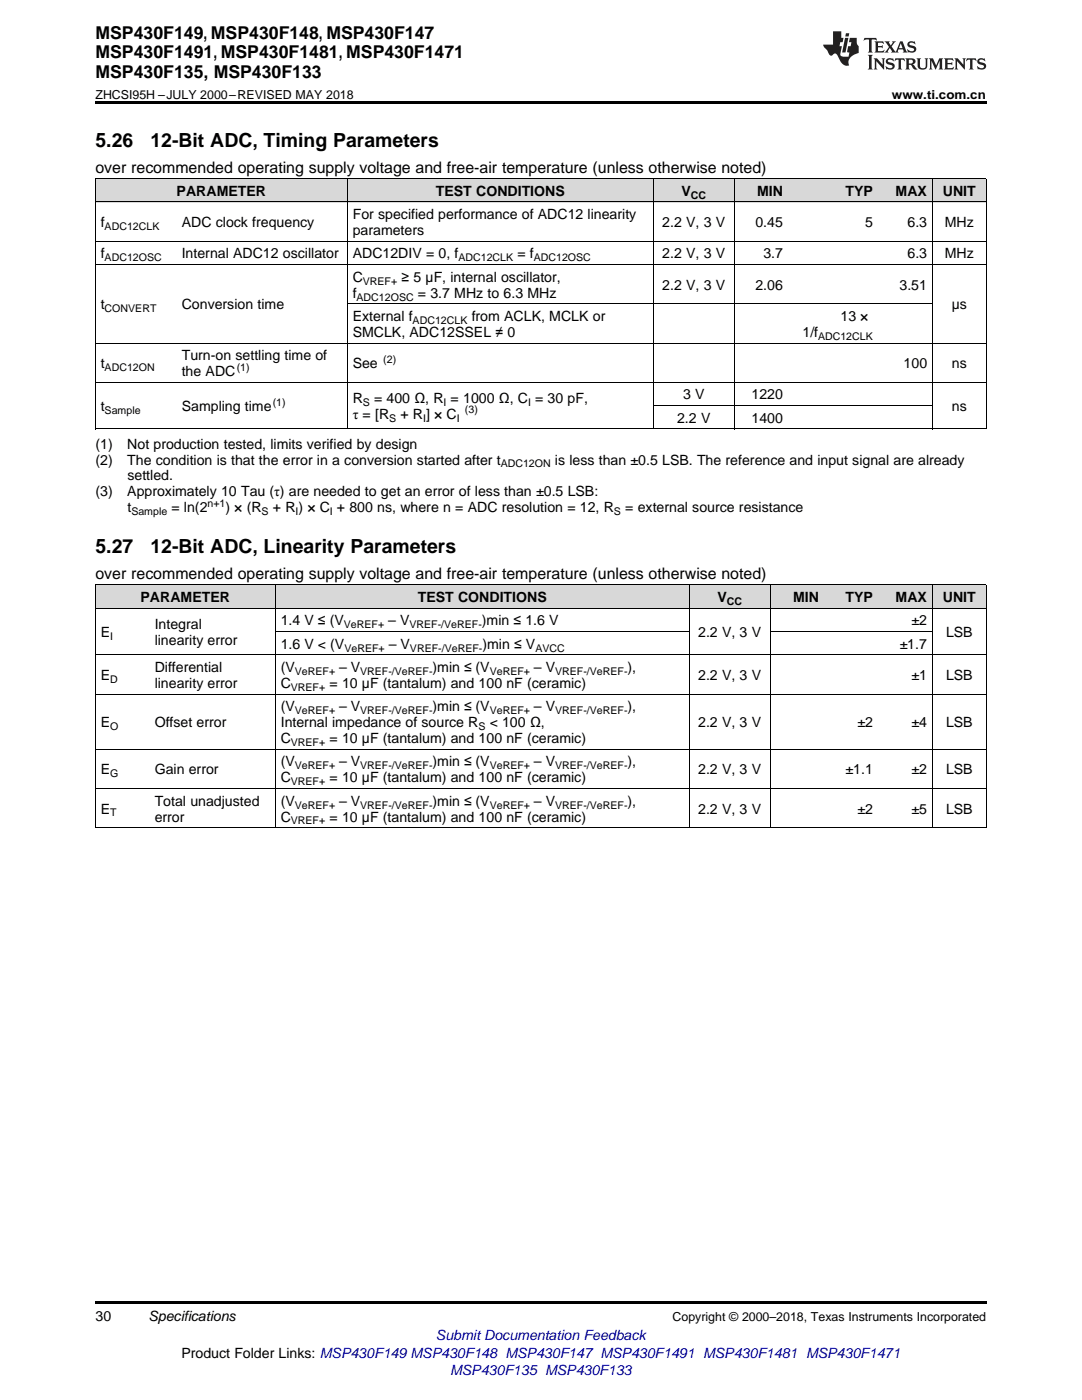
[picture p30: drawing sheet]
<svg xmlns="http://www.w3.org/2000/svg" width="216mm" height="279mm" viewBox="0 0 216 279" stroke-linecap="round" stroke-linejoin="round" font-family="sans-serif">
<defs><g id="words">
<g font-size="3.9">
<text x="19" y="29.3">5.26</text>
<text x="30" y="29.3">12-Bit ADC, Timing Parameters</text>
<text x="19" y="110.3">5.27</text>
<text x="30" y="110.3">12-Bit ADC, Linearity Parameters</text>
</g>
<g font-size="3.5">
<text x="19" y="7.8">MSP430F149, MSP430F148, MSP430F147</text>
<text x="19" y="11.6">MSP430F1491, MSP430F1481, MSP430F1471</text>
<text x="19" y="15.5">MSP430F135, MSP430F133</text>
</g>
<g font-size="3.2">
<text x="19" y="34.4">over recommended operating supply voltage and free-air temperature (unless otherwise noted)</text>
<text x="19" y="115.5">over recommended operating supply voltage and free-air temperature (unless otherwise noted)</text>
</g>
<g font-size="2.8">
<text x="35.2" y="39.1">PARAMETER</text>
<text x="87" y="39.1">TEST CONDITIONS</text>
<text x="136" y="39.1">V</text>
<text x="151.1" y="39.1">MIN</text>
<text x="168.7" y="39.1">TYP</text>
<text x="178.7" y="39.1">MAX</text>
<text x="188.1" y="39.1">UNIT</text>
<text x="20.1" y="45.3">f</text>
<text x="36.3" y="45.3">ADC clock frequency</text>
<text x="70.4" y="43.7">For specified performance of ADC12 linearity</text>
<text x="70.4" y="46.9">parameters</text>
<text x="132.2" y="45.3">2.2 V, 3 V</text>
<text x="150.7" y="45.3">0.45</text>
<text x="172.6" y="45.3">5</text>
<text x="181.1" y="45.3">6.3</text>
<text x="188.5" y="45.3">MHz</text>
<text x="20.1" y="51.6">f</text>
<text x="36.3" y="51.6">Internal ADC12 oscillator</text>
<text x="70.4" y="51.6">ADC12DIV = 0, f</text>
<text x="103.3" y="51.6">= f</text>
<text x="132.2" y="51.6">2.2 V, 3 V</text>
<text x="152.3" y="51.6">3.7</text>
<text x="181.1" y="51.6">6.3</text>
<text x="188.5" y="51.6">MHz</text>
<text x="70.4" y="56.2">C</text>
<text x="70.4" y="59.4">f</text>
<text x="80.1" y="56.2">≥ 5 µF, internal oscillator,</text>
<text x="83.4" y="59.4">= 3.7 MHz to 6.3 MHz</text>
<text x="132.2" y="57.8">2.2 V, 3 V</text>
<text x="150.7" y="57.8">2.06</text>
<text x="179.5" y="57.8">3.51</text>
<text x="20.1" y="61.7">t</text>
<text x="36.3" y="61.7">Conversion time</text>
<text x="70.4" y="64.1">External f</text>
<text x="94.1" y="64.1">from ACLK, MCLK or</text>
<text x="167.7" y="64.1">13 ×</text>
<text x="189.9" y="61.7">µs</text>
<text x="36.3" y="71.9">Turn-on settling time of</text>
<text x="70.4" y="67.2">SMCLK, ADC12SSEL ≠ 0</text>
<text x="160.1" y="67.2">1/f</text>
<text x="20.1" y="73.5">t</text>
<text x="36.3" y="75.1">the ADC</text>
<text x="70.4" y="73.5">See</text>
<text x="180.3" y="73.5">100</text>
<text x="189.9" y="73.5">ns</text>
<text x="20.1" y="82.1">t</text>
<text x="36.3" y="82.1">Sampling time</text>
<text x="70.4" y="80.5">R</text>
<text x="70.4" y="83.6">τ = [R</text>
<text x="74.6" y="80.5">= 400 Ω, R = 1000 Ω, C = 30 pF,</text>
<text x="79.9" y="83.6">+ R ] × C</text>
<text x="136.3" y="79.7">3 V</text>
<text x="150" y="79.7">1220</text>
<text x="189.9" y="82.1">ns</text>
<text x="19" y="89.5">(1)</text>
<text x="25.4" y="89.5">Not production tested, limits verified by design</text>
<text x="135.1" y="84.4">2.2 V</text>
<text x="150" y="84.4">1400</text>
<text x="19" y="92.7">(2)</text>
<text x="25.4" y="92.7">The condition is that the error in a conversion started after t</text>
<text x="25.4" y="95.9">settled.</text>
<text x="110.7" y="92.7">is less than ±0.5 LSB. The reference and input signal are already</text>
<text x="19" y="99.1">(3)</text>
<text x="25.4" y="99.1">Approximately 10 Tau (τ) are needed to get an error of less than ±0.5 LSB:</text>
<text x="25.4" y="102.2">t</text>
<text x="34.2" y="102.2">= ln(2</text>
<text x="45" y="102.2">) × (R</text>
<text x="54.5" y="102.2">+ R ) × C + 800 ns, where n = ADC resolution = 12, R</text>
<text x="124.8" y="102.2">= external source resistance</text>
<text x="28" y="120.2">PARAMETER</text>
<text x="30.9" y="125.6">Integral</text>
<text x="56" y="124.8">1.4 V ≤ (V</text>
<text x="77.5" y="124.8">– V</text>
<text x="83.4" y="120.2">TEST CONDITIONS</text>
<text x="96.2" y="124.8">)min ≤ 1.6 V</text>
<text x="143.2" y="120.2">V</text>
<text x="158.3" y="120.2">MIN</text>
<text x="168.7" y="120.2">TYP</text>
<text x="178.7" y="120.2">MAX</text>
<text x="181.9" y="124.8">±2</text>
<text x="188.1" y="120.2">UNIT</text>
<text x="20.1" y="127.1">E</text>
<text x="30.9" y="128.7">linearity error</text>
<text x="56" y="129.5">1.6 V &lt; (V</text>
<text x="77.6" y="129.5">– V</text>
<text x="96.3" y="129.5">)min ≤ V</text>
<text x="139.3" y="127.1">2.2 V, 3 V</text>
<text x="179.5" y="129.5">±1.7</text>
<text x="188.8" y="127.1">LSB</text>
<text x="20.1" y="135.7">E</text>
<text x="30.9" y="134.1">Differential</text>
<text x="30.9" y="137.3">linearity error</text>
<text x="56" y="134.1">(V</text>
<text x="56" y="137.3">C</text>
<text x="65.8" y="137.3">= 10 µF (tantalum) and 100 nF (ceramic)</text>
<text x="67.7" y="134.1">– V</text>
<text x="86.3" y="134.1">)min ≤ (V</text>
<text x="106.5" y="134.1">– V</text>
<text x="125.2" y="134.1">),</text>
<text x="139.3" y="135.7">2.2 V, 3 V</text>
<text x="181.9" y="135.7">±1</text>
<text x="188.8" y="135.7">LSB</text>
<text x="56" y="142">(V</text>
<text x="67.7" y="142">– V</text>
<text x="86.3" y="142">)min ≤ (V</text>
<text x="106.5" y="142">– V</text>
<text x="125.2" y="142">),</text>
<text x="20.1" y="145.1">E</text>
<text x="30.9" y="145.1">Offset error</text>
<text x="56" y="145.1">Internal impedance of source R</text>
<text x="56" y="148.3">C</text>
<text x="65.8" y="148.3">= 10 µF (tantalum) and 100 nF (ceramic)</text>
<text x="97.7" y="145.1">&lt; 100 Ω,</text>
<text x="139.3" y="145.1">2.2 V, 3 V</text>
<text x="171.1" y="145.1">±2</text>
<text x="181.9" y="145.1">±4</text>
<text x="188.8" y="145.1">LSB</text>
<text x="20.1" y="154.6">E</text>
<text x="30.9" y="154.6">Gain error</text>
<text x="56" y="153">(V</text>
<text x="67.7" y="153">– V</text>
<text x="86.3" y="153">)min ≤ (V</text>
<text x="106.5" y="153">– V</text>
<text x="125.2" y="153">),</text>
<text x="139.3" y="154.6">2.2 V, 3 V</text>
<text x="168.7" y="154.6">±1.1</text>
<text x="181.9" y="154.6">±2</text>
<text x="188.8" y="154.6">LSB</text>
<text x="30.9" y="160.8">Total unadjusted</text>
<text x="56" y="156.1">C</text>
<text x="56" y="160.8">(V</text>
<text x="65.8" y="156.1">= 10 µF (tantalum) and 100 nF (ceramic)</text>
<text x="67.7" y="160.8">– V</text>
<text x="86.3" y="160.8">)min ≤ (V</text>
<text x="106.5" y="160.8">– V</text>
<text x="125.2" y="160.8">),</text>
<text x="20.1" y="162.4">E</text>
<text x="30.9" y="164">error</text>
<text x="56" y="164">C</text>
<text x="65.8" y="164">= 10 µF (tantalum) and 100 nF (ceramic)</text>
<text x="139.3" y="162.4">2.2 V, 3 V</text>
<text x="171.1" y="162.4">±2</text>
<text x="181.9" y="162.4">±5</text>
<text x="188.8" y="162.4">LSB</text>
<text x="19" y="263.6">30</text>
<text x="29.6" y="263.6">Specifications</text>
<text x="36.2" y="270.9">Product Folder Links: MSP430F149 MSP430F148 MSP430F147 MSP430F1491 MSP430F1481 MSP430F1471</text>
</g>
<g font-size="2.8" fill="#00f">
<text x="87" y="267.4">Submit Documentation Feedback</text>
<text x="89.8" y="274.5">MSP430F135 MSP430F133</text>
</g>
<g font-size="2.5">
<text x="19" y="19.7">ZHCSI95H –JULY 2000–REVISED MAY 2018</text>
<text x="178" y="19.7">www.ti.com.cn</text>
<text x="134.2" y="263.6">Copyright © 2000–2018, Texas Instruments Incorporated</text>
</g>
<g font-size="2.1">
<text x="137.9" y="39.7">CC</text>
<text x="20.9" y="45.9">ADC12CLK</text>
<text x="20.9" y="52.1">ADC12OSC</text>
<text x="91.5" y="52.1">ADC12CLK</text>
<text x="106.5" y="52.1">ADC12OSC</text>
<text x="71.2" y="60">ADC12OSC</text>
<text x="72.4" y="56.8">VREF+</text>
<text x="20.9" y="62.3">CONVERT</text>
<text x="82.3" y="64.6">ADC12CLK</text>
<text x="163.2" y="67.8">ADC12CLK</text>
<text x="20.9" y="74">ADC12ON</text>
<text x="47.2" y="73.9">(1)</text>
<text x="76.5" y="72.4">(2)</text>
<text x="20.9" y="82.6">Sample</text>
<text x="54.4" y="80.9">(1)</text>
<text x="72.4" y="81">S</text>
<text x="88.5" y="81">I</text>
<text x="92.8" y="82.5">(3)</text>
<text x="105.4" y="81">I</text>
<text x="77.6" y="84.2">S</text>
<text x="84.4" y="84.2">I</text>
<text x="91.1" y="84.2">I</text>
<text x="99.9" y="93.3">ADC12ON</text>
<text x="41.4" y="101.1">n+1</text>
<text x="26.2" y="102.8">Sample</text>
<text x="52.2" y="102.8">S</text>
<text x="59" y="102.8">I</text>
<text x="65.8" y="102.8">I</text>
<text x="122.5" y="102.8">S</text>
<text x="68.6" y="125.4">VeREF+</text>
<text x="81.7" y="125.4">VREF-/VeREF-</text>
<text x="145" y="120.7">CC</text>
<text x="22" y="127.7">I</text>
<text x="68.7" y="130">VeREF+</text>
<text x="81.8" y="130">VREF-/VeREF-</text>
<text x="106.8" y="130">AVCC</text>
<text x="22" y="136.3">D</text>
<text x="58" y="137.9">VREF+</text>
<text x="58.8" y="134.7">VeREF+</text>
<text x="71.9" y="134.7">VREF-/VeREF-</text>
<text x="97.7" y="134.7">VeREF+</text>
<text x="110.8" y="134.7">VREF-/VeREF-</text>
<text x="58.8" y="142.5">VeREF+</text>
<text x="71.9" y="142.5">VREF-/VeREF-</text>
<text x="97.7" y="142.5">VeREF+</text>
<text x="110.8" y="142.5">VREF-/VeREF-</text>
<text x="22" y="145.7">O</text>
<text x="58" y="148.9">VREF+</text>
<text x="95.5" y="145.7">S</text>
<text x="22" y="155.1">G</text>
<text x="58.8" y="153.5">VeREF+</text>
<text x="71.9" y="153.5">VREF-/VeREF-</text>
<text x="97.7" y="153.5">VeREF+</text>
<text x="110.8" y="153.5">VREF-/VeREF-</text>
<text x="58" y="156.7">VREF+</text>
<text x="58.8" y="161.4">VeREF+</text>
<text x="71.9" y="161.4">VREF-/VeREF-</text>
<text x="97.7" y="161.4">VeREF+</text>
<text x="110.8" y="161.4">VREF-/VeREF-</text>
<text x="22" y="162.9">T</text>
<text x="58" y="164.5">VREF+</text>
</g>
</g></defs>
<g fill="#d8d8d8">
<path d="M19 116.8h10.8v4.6h-10.8z"/>
<path d="M29.8 116.8h25.2v4.6h-25.2z"/>
<path d="M55 116.8h82.5v4.6h-82.5z"/>
<path d="M137.5 116.8h16.2v4.6h-16.2z"/>
<path d="M153.7 116.8h10.8v4.6h-10.8z"/>
<path d="M164.5 116.8h10.8v4.6h-10.8z"/>
<path d="M175.3 116.8h10.8v4.6h-10.8z"/>
<path d="M186.1 116.8h10.7v4.6h-10.7z"/>
<path d="M19 35.7h16.2v4.7h-16.2z"/>
<path d="M35.2 35.7h34.1v4.7h-34.1z"/>
<path d="M69.3 35.7h61.1v4.7h-61.1z"/>
<path d="M130.4 35.7h16.1v4.7h-16.1z"/>
<path d="M146.5 35.7h10.8v4.7h-10.8z"/>
<path d="M157.3 35.7h18v4.7h-18z"/>
<path d="M175.3 35.7h10.8v4.7h-10.8z"/>
<path d="M186.1 35.7h10.7v4.7h-10.7z"/>
</g>
<path d="M19 20.2h177.8v.5h-177.8zM19 259.7h177.8v.5h-177.8z" fill="#000"/>
<g fill="none" stroke="#000" stroke-width=".2">
<path d="M19 35.6h177.8M19.1 35.7v50M69.3 35.7v50M130.3 35.7v50M146.5 35.7v50M186 35.7v50M196.8 35.7v50M19 52.8h177.8M19 48.1h177.8M19 40.3h177.8M19 76.3h177.8M19 68.5h177.8"/>
<path d="M69.3 60.6h116.8M19 85.6h177.8M130.4 80.9h55.7M19 116.7h177.8M19.1 116.8v48.4M54.9 116.8v48.4M137.5 116.8v48.4M153.7 116.8v48.4M186 116.8v48.4M196.8 116.8v48.4M19 138.5h177.8M19 130.7h177.8"/>
<path d="M19 121.4h177.8M55 126h82.5M153.7 126h32.4M19 157.4h177.8M19 149.5h177.8M19 165.2h177.8"/>
</g>
<g fill="#231f20">
<path d="M172.5 7.6l-.1 .5 .4-.2h.6v.1v2.1l-.2 .4h.9l-.2-.4v-2.1l.1-.1h.5l.5 .2-.2-.5zM174.5 8.3l.2 .3v1.5l-.2 .4h1.8l.2-.6a1.04 1.04 0 0 1-1.3 .2v-.7h.6l.3 .2v-.6l-.3 .2h-.6v-.6l.8-.1 .4 .3-.2-.5zM176.5 8.3l.9 1.1-.9 1.1h.8l-.2-.2 .4-.7 .5 .7-.2 .2h1.5l-.2-.2 .2-.4h.9l.1 .4-.2 .2h1l-.3-.3-.7-1.9h-.5l-.9 2-.8-1 .9-1h-.8l.1 .3-.4 .5-.3-.6 .1-.2zM179.7 8.6l.4 1h-.7zM181.3 8.4a.63 .63 0 0 0-.2 .7 .63 .63 0 0 0 .6 .4l.6 .2 .1 .2a.75 .75 0 0 1-.7 .4 .75 .75 0 0 1-.6-.5l.1 .7 .1-.1a1.11 1.11 0 0 0 1.5-.6 1.13 1.13 0 0 0-1.2-.8l-.1-.4a1.04 1.04 0 0 1 1.2 .2l-.2-.5-.2 .1-.4-.2zM173.2 10.9l.2 .4v2.2l-.2 .4h1l-.3-.4v-2.2l.3-.4zM174.3 11.6l.3 .4v1.5l-.3 .4h.8l-.2-.4v-1.3l1.5 1.7v-1.9l.2-.4h-.7l.2 .4v.9l-1.1-1.3zM177 11.8a.62 .62 0 0 0-.2 .7 .62 .62 0 0 0 .6 .4l.6 .1 .1 .3a.76 .76 0 0 1-.7 .3 .76 .76 0 0 1-.7-.4l.2 .7 .1-.1a1.11 1.11 0 0 0 1.5-.6 1.13 1.13 0 0 0-1.2-.8l-.1-.4a1.04 1.04 0 0 1 1.2 .2l-.2-.6-.2 .1-.5-.1zM178.7 11.6l-.2 .6a.61 .61 0 0 1 .8-.3v1.6l-.2 .4h.9l-.2-.4v-1.6a.63 .63 0 0 1 .7 .3l-.1-.6zM180.6 11.6l.3 .4v1.5l-.3 .4h1l-.2-.2-.1-.8 .6 .2a.76 .76 0 0 0 1.2 .7l-1-1a.58 .58 0 0 0 .6-.5 .58 .58 0 0 0-.5-.6zM181.4 11.9h.1a.45 .45 0 0 1 .5 .1 .45 .45 0 0 1 .1 .5l-.8 .2zM182.9 11.6l.2 .2a2.17 2.17 0 0 0 .3 1.9 .99 .99 0 0 0 1.6-.6v-1.1l.2-.4h-.7l.2 .2a1.92 1.92 0 0 1-.2 1.8 .6 .6 0 0 1-.9-.5v-1.1l.2-.4zM185.4 11.6l.2 .4v1.5l-.2 .4h.7l-.2-.4v-1.4l.8 1.8 .8-1.8v1.4l-.2 .4h.9l-.2-.4v-1.5l.2-.4h-.8l-.6 1.5-.6-1.5zM188.4 11.6l.2 .4v1.5l-.2 .4h1.8l.1-.6a1.04 1.04 0 0 1-1.2 .1v-.6h.5l.4 .2v-.6l-.4 .2h-.5v-.7h.8l.3 .3-.1-.6zM190.5 11.6l.2 .4v1.5l-.2 .4h.7l-.2-.4v-1.3l1.5 1.7v-1.9l.2-.4h-.7l.2 .4v.9l-1.1-1.3zM192.9 11.6l-.1 .6a.61 .61 0 0 1 .7-.3l.1 1.6-.3 .4h1l-.3-.4 .1-1.6a.63 .63 0 0 1 .7 .3l-.1-.6zM195.2 11.8a.62 .62 0 0 0-.2 .7 .62 .62 0 0 0 .6 .4l.6 .1 .1 .3a.76 .76 0 0 1-.7 .3 .76 .76 0 0 1-.6-.4l.1 .7 .1-.1a1.11 1.11 0 0 0 1.6-.6 1.13 1.13 0 0 0-1.3-.8l-.1-.4a1.04 1.04 0 0 1 1.2 .2l-.1-.6-.2 .1-.5-.1z"/>
<path d="M166.2 6.3v2.6h-1.9v.4l.8 .9a.91 .91 0 0 0 1 .8 .56 .56 0 0 1 .5-.3 .56 .56 0 0 1 .5 .3l.4 .8a1.53 1.53 0 0 0 1.9 1.2 1.54 1.54 0 0 1 1-2.1l.9-.3v-1.4a1.52 1.52 0 0 1-.4-1.6h-1.3l-.2 .8h.5l-.2 .8h-.5l-.1 1v.2l.4 .1-.2 .8a1.93 1.93 0 0 1-1.6-.3l.3-1.8h-.5l.2-.8h.4l.2-.8h-.4v-1.3zM168.6 7.6l-.6 2.9h.7l.6-2.9zM168.8 6.6l-.1 .7h.6l.2-.7z"/>
</g>
<use href="#words"/>
</svg>
